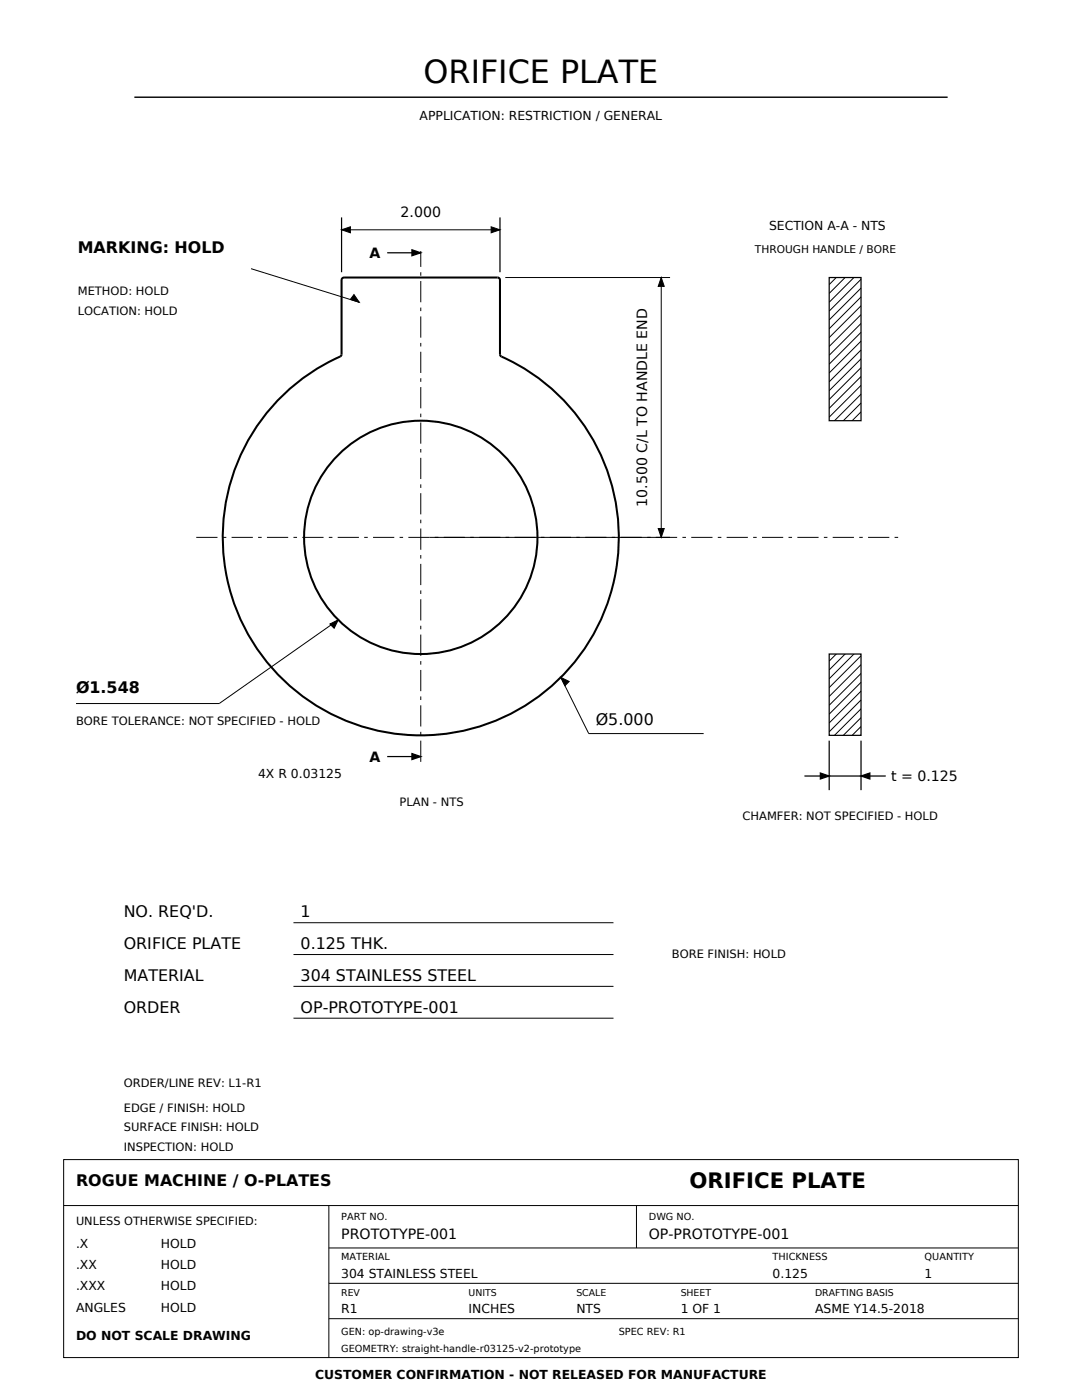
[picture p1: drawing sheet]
<svg xmlns="http://www.w3.org/2000/svg" width="216mm" height="279mm" viewBox="0 0 216 279" stroke-linecap="round" stroke-linejoin="round" font-family="sans-serif">
<defs><g id="words">
<text font-size="6.3" x="84.5" y="16.6">ORIFICE PLATE</text>
<text font-size="4.2" x="137.6" y="237.1">ORIFICE PLATE</text>
<g font-size="3.2">
<text x="15.5" y="50.4">MARKING: HOLD</text>
<text x="15.2" y="138.3">Ø1.548</text>
<text x="118.9" y="144.6">Ø5.000</text>
<text x="24.7" y="183.1">NO. REQ'D.</text>
<text x="60" y="183.1">1</text>
<text x="24.7" y="189.4">ORIFICE PLATE</text>
<text x="60" y="189.4">0.125 THK.</text>
<text x="24.7" y="195.8">MATERIAL</text>
<text x="60" y="195.8">304 STAINLESS STEEL</text>
<text x="24.7" y="202.1">ORDER</text>
<text x="60" y="202.1">OP-PROTOTYPE-001</text>
<text x="15.2" y="236.7">ROGUE MACHINE / O-PLATES</text>
</g>
<g font-size="2.8">
<text x="79.9" y="43.4">2.000</text>
<text x="73.7" y="51.5">A</text>
<text x="129.1" y="101.1" transform="rotate(-90 129.1 101.1)">10.500 C/L TO HANDLE END</text>
<text x="73.7" y="152">A</text>
<text x="177.8" y="155.9">t = 0.125</text>
<text x="68.1" y="247.3">PROTOTYPE-001</text>
<text x="129.5" y="247.3">OP-PROTOTYPE-001</text>
</g>
<g font-size="2.5">
<text x="83.7" y="24">APPLICATION: RESTRICTION / GENERAL</text>
<text x="153.5" y="45.9">SECTION A-A - NTS</text>
<text x="51.5" y="155.2">4X R 0.03125</text>
<text x="15.2" y="249.1">.X</text>
<text x="32.1" y="249.1">HOLD</text>
<text x="15.2" y="253.3">.XX</text>
<text x="15.2" y="257.5">.XXX</text>
<text x="32.1" y="253.3">HOLD</text>
<text x="32.1" y="257.5">HOLD</text>
<text x="68.1" y="255.1">304 STAINLESS STEEL</text>
<text x="154.2" y="255.1">0.125</text>
<text x="184.5" y="255.1">1</text>
<text x="15.2" y="261.8">ANGLES</text>
<text x="32.1" y="261.8">HOLD</text>
<text x="68.1" y="262.1">R1</text>
<text x="93.5" y="262.1">INCHES</text>
<text x="115" y="262.1">NTS</text>
<text x="135.8" y="262.1">1 OF 1</text>
<text x="162.6" y="262.1">ASME Y14.5-2018</text>
<text x="15.2" y="267.4">DO NOT SCALE DRAWING</text>
<text x="62.9" y="275.2">CUSTOMER CONFIRMATION - NOT RELEASED FOR MANUFACTURE</text>
</g>
<g font-size="2.3">
<text x="15.5" y="58.9">METHOD: HOLD</text>
<text x="15.5" y="62.8">LOCATION: HOLD</text>
<text x="15.2" y="144.6">BORE TOLERANCE: NOT SPECIFIED - HOLD</text>
<text x="79.7" y="160.9">PLAN - NTS</text>
<text x="148.2" y="163.7">CHAMFER: NOT SPECIFIED - HOLD</text>
<text x="134.1" y="191.2">BORE FINISH: HOLD</text>
<text x="24.7" y="221.9">EDGE / FINISH: HOLD</text>
<text x="24.7" y="217">ORDER/LINE REV: L1-R1</text>
<text x="24.7" y="225.8">SURFACE FINISH: HOLD</text>
<text x="24.7" y="229.7">INSPECTION: HOLD</text>
<text x="15.2" y="244.5">UNLESS OTHERWISE SPECIFIED:</text>
</g>
<text font-size="2.1" x="150.6" y="50.4">THROUGH HANDLE / BORE</text>
<g font-size="1.9">
<text x="68.1" y="243.4">PART NO.</text>
<text x="129.5" y="243.4">DWG NO.</text>
<text x="68.1" y="251.5">MATERIAL</text>
<text x="154.2" y="251.5">THICKNESS</text>
<text x="184.5" y="251.5">QUANTITY</text>
<text x="68.1" y="258.6">REV</text>
<text x="93.5" y="258.6">UNITS</text>
<text x="115" y="258.6">SCALE</text>
<text x="135.8" y="258.6">SHEET</text>
<text x="162.6" y="258.6">DRAFTING BASIS</text>
<text x="68.1" y="266.3">GEN: op-drawing-v3e</text>
<text x="68.1" y="269.9">GEOMETRY: straight-handle-r03125-v2-prototype</text>
<text x="123.5" y="266.3">SPEC REV: R1</text>
</g>
</g></defs>
<path d="M26.8 19.4h162.3" fill="none" stroke="#000" stroke-width=".28"/>
<g fill="none" stroke="#000" stroke-width=".41">
<path d="M68.2 55.6l.5-.2 30.8 .1 .3 .4v14.8l.1 .4a39.5 39.5 0 0 1 15.2 60.4 39.5 39.5 0 0 1-62.3 0 39.5 39.5 0 0 1 15.2-60.4l.2-.4z"/>
<circle cx="84" cy="107.2" r="23.3"/>
</g>
<path d="M39.2 107.2h140M84 152v-101.9" fill="none" stroke="#000" stroke-width=".2" stroke-dasharray="4.2 1.1 .7 1.1" stroke-linecap="butt"/>
<path d="M68.2 43.4v10.9M77.3 50.4h6.7M99.8 43.4v10.9M165.5 55.4h6.3v28.6h-6.3zM165.5 130.5h6.3v16.3h-6.3zM77.3 151h6.7M160.5 154.9h16.2M165.5 147.8v9.9M171.8 147.8v9.9" fill="none" stroke="#000" stroke-width=".25"/>
<path d="M82.2 49.8l1.8 .6-1.8 .6zM82.2 150.4l1.8 .6-1.8 .6zM163.7 154.3l1.8 .6-1.8 .6zM171.8 154.9l1.8-.6v1.2z" fill="#000" stroke="#000" stroke-width=".25"/>
<g fill="none" stroke="#000" stroke-width=".2">
<path d="M50.1 53.6l21.6 6.7M68.2 45.9h31.6M100.8 55.4h32.9M131.9 55.4v51.8M166.9 55.3l-1.4 1.5M168.7 55.3l-3.2 3.3M170.4 55.3l-4.9 5M171.8 59.3l-6.3 6.3M171.8 57.5l-6.3 6.4M171.8 55.7l-6.3 6.4M171.8 78.7l-5.3 5.3M171.8 76.9l-6.3 6.4"/>
<path d="M171.8 75.1l-6.3 6.4M171.8 73.4l-6.3 6.3M171.8 71.6l-6.3 6.4M171.8 69.8l-6.3 6.4M171.8 68.1l-6.3 6.3M171.8 66.3l-6.3 6.4M171.8 64.6l-6.3 6.3M171.8 62.8l-6.3 6.3M171.8 61l-6.3 6.4M171.8 84h.1M171.8 82.2l-1.8 1.8M171.8 80.4l-3.6 3.6"/>
<path d="M85.7 107.2h48M67.5 123.7l-23.8 16.7h-28.5M111.9 135.2l5.6 11.2h22.9M166.9 130.5l-1.4 1.4M168.7 130.5l-3.2 3.2M170.4 130.5l-4.9 5M171.8 139.7l-6.3 6.3M171.8 137.9l-6.3 6.4M171.8 136.2l-6.3 6.3M171.8 134.4l-6.3 6.4M171.8 132.6l-6.3 6.4M171.8 130.9l-6.3 6.3"/>
<path d="M171.8 146.8h.1M171.8 145l-1.8 1.8M171.8 143.2l-3.6 3.6M171.8 141.5l-5.3 5.3M58.6 184.1h63.8M58.6 190.5h63.8M58.6 196.8h63.8M58.6 203.2h63.8M12.7 231.4h190.5v39.5h-190.5zM12.7 240.6h190.5M65.6 240.6v30.3M65.6 256.1h137.6"/>
<path d="M65.6 249.1h137.6M127 240.6v8.5M65.6 263.2h137.6"/>
</g>
<path d="M68.2 45.9l1.7-.6v1.2zM98 45.3l1.8 .6-1.8 .6zM131.9 55.4l.6 1.8h-1.2zM70.6 58.8l1.1 1.5-1.8-.6zM131.3 105.5h1.2l-.6 1.7zM65.8 124.5l1.7-.8-.8 1.7zM111.9 135.2l1.7 .8-.9 .9z" fill="#000" stroke="#000" stroke-width=".2"/>
<use href="#words"/>
</svg>
